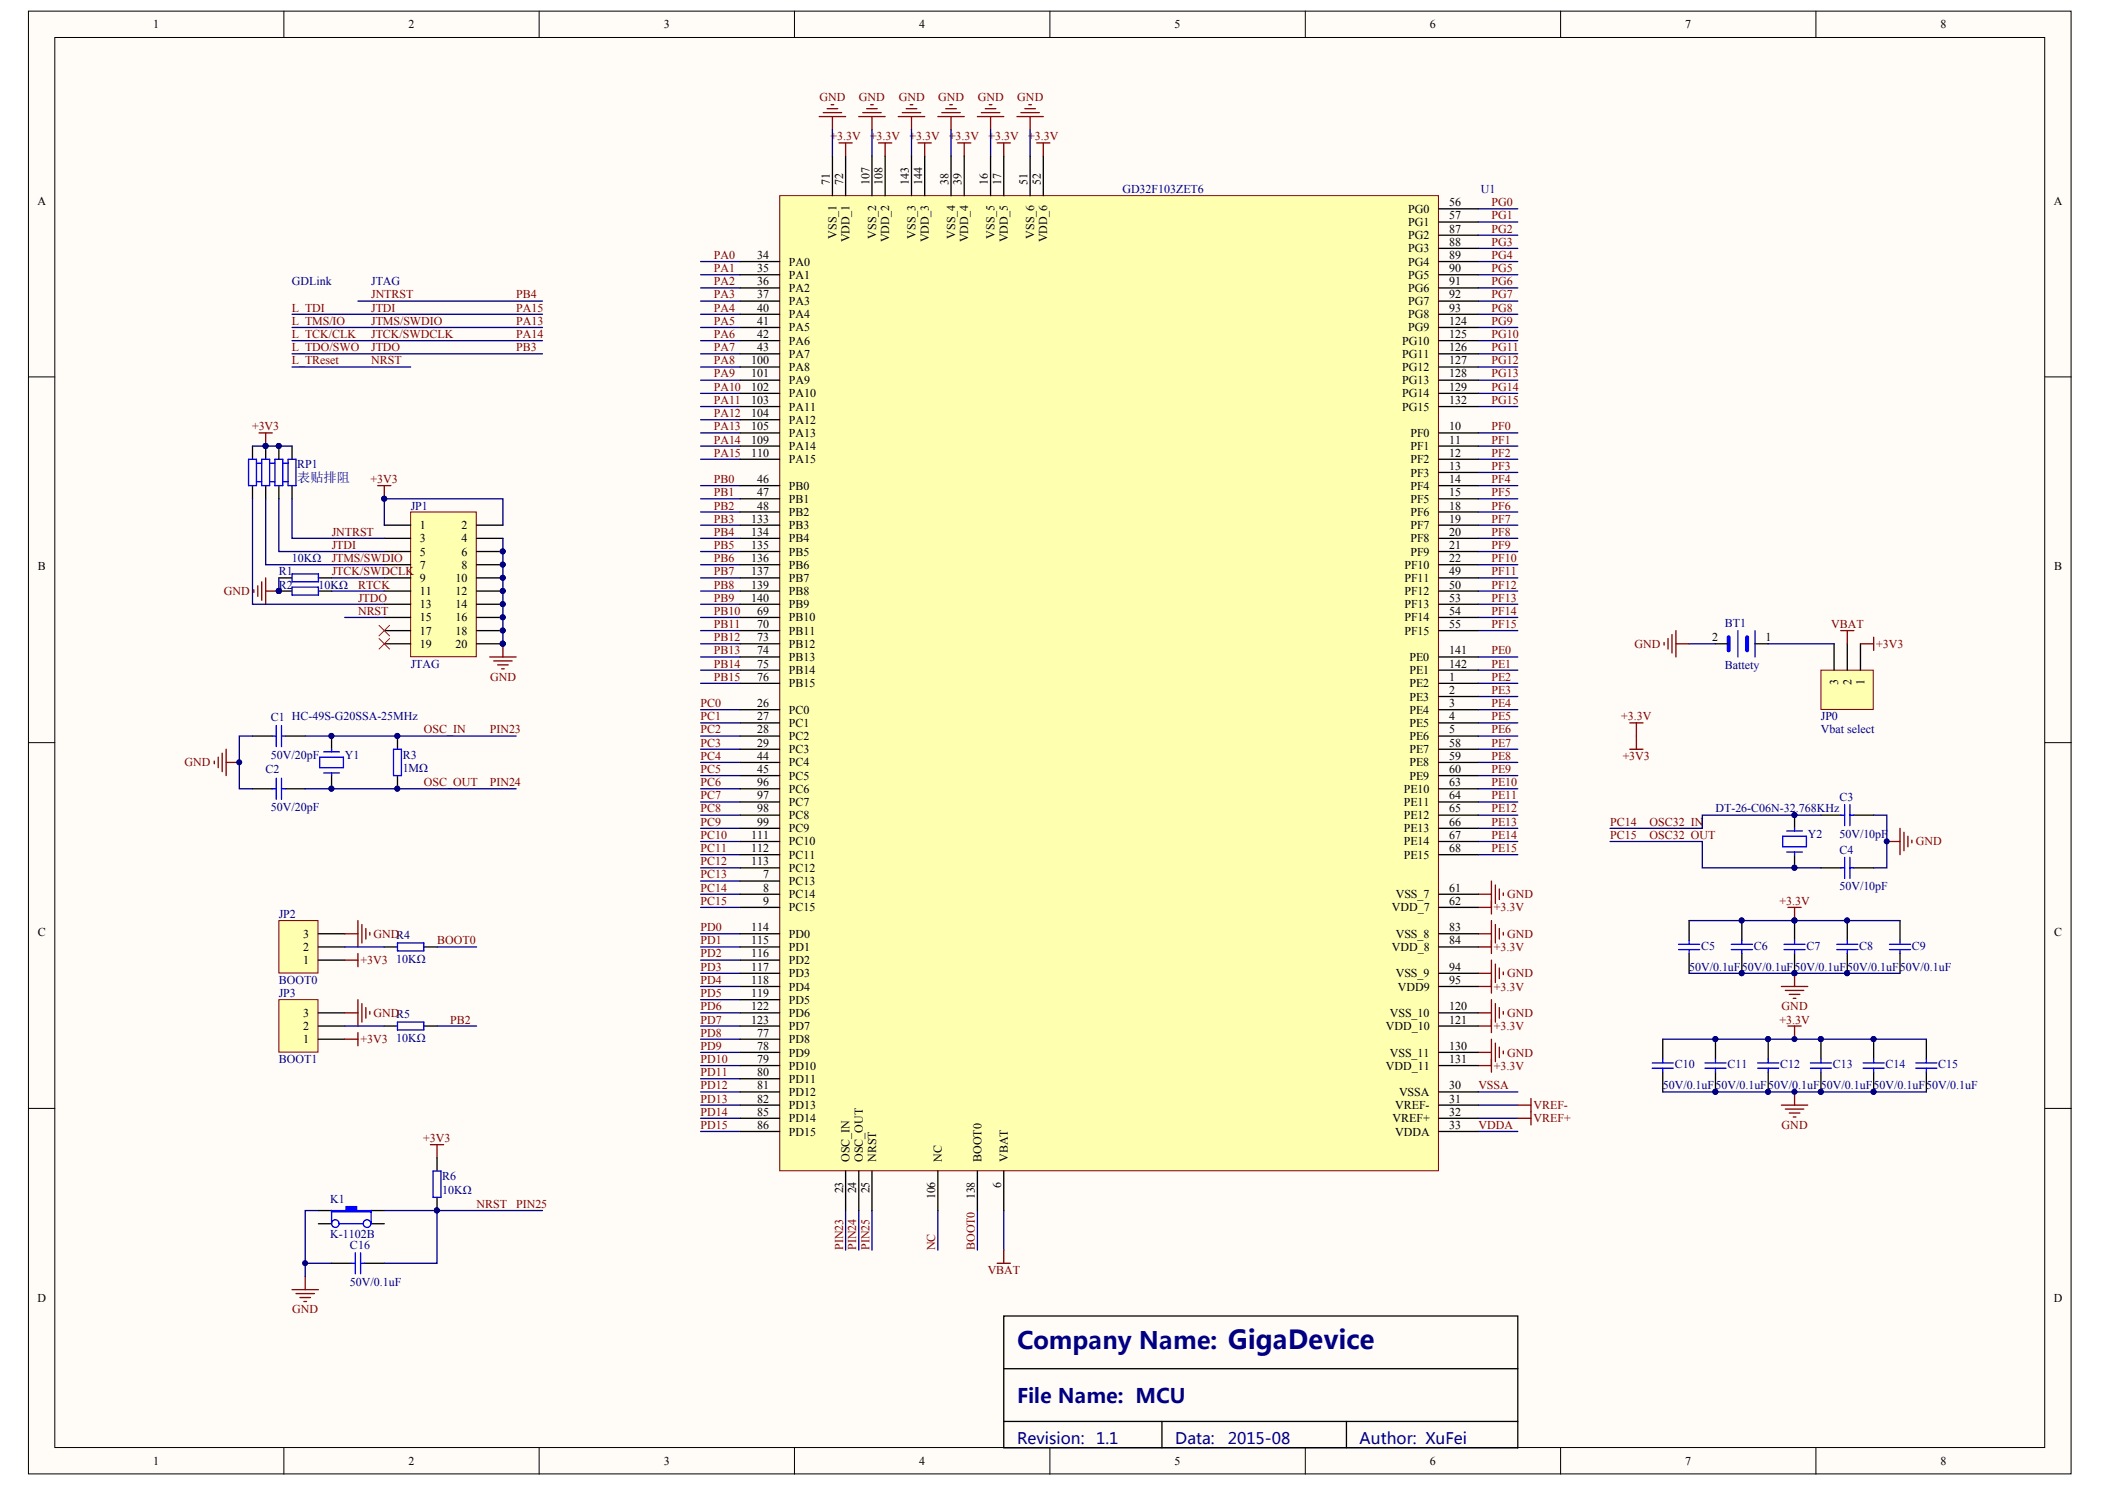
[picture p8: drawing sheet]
<svg xmlns="http://www.w3.org/2000/svg" width="297mm" height="210mm" viewBox="0 0 297 210" stroke-linecap="round" stroke-linejoin="round" font-family="sans-serif">
<defs><g id="words">
<text font-size="3.4" fill="#000080" x="143.5" y="190.3">Company Name: GigaDevice</text>
<text font-size="2.8" fill="#000080" x="143.5" y="197.9">File Name: MCU</text>
<g font-size="2.2" fill="#000080">
<text x="143.5" y="203.6">Revision:</text>
<text x="154.7" y="203.6">1.1</text>
<text x="165.8" y="203.6">Data:</text>
<text x="173.3" y="203.6">2015-08</text>
<text x="191.8" y="203.6">Author: XuFei</text>
</g>
<text font-size="1.9" fill="#000080" x="42" y="67.9">表贴排阻</text>
<g font-size="1.7">
<text x="21.6" y="4">1</text>
<text x="57.6" y="4">2</text>
<text x="93.7" y="4">3</text>
<text x="129.7" y="4">4</text>
<text x="165.7" y="4">5</text>
<text x="201.8" y="4">6</text>
<text x="237.8" y="4">7</text>
<text x="273.8" y="4">8</text>
<text x="5.3" y="28.9">A</text>
<text x="117.1" y="26.1" transform="rotate(-90 117.1 26.1)">71</text>
<text x="119" y="26.1" transform="rotate(-90 119 26.1)">72</text>
<text x="122.7" y="26.1" transform="rotate(-90 122.7 26.1)">107</text>
<text x="124.5" y="26.1" transform="rotate(-90 124.5 26.1)">108</text>
<text x="128.3" y="26.1" transform="rotate(-90 128.3 26.1)">143</text>
<text x="130.1" y="26.1" transform="rotate(-90 130.1 26.1)">144</text>
<text x="133.8" y="26.1" transform="rotate(-90 133.8 26.1)">38</text>
<text x="135.7" y="26.1" transform="rotate(-90 135.7 26.1)">39</text>
<text x="139.4" y="26.1" transform="rotate(-90 139.4 26.1)">16</text>
<text x="141.3" y="26.1" transform="rotate(-90 141.3 26.1)">17</text>
<text x="145" y="26.1" transform="rotate(-90 145 26.1)">51</text>
<text x="146.8" y="26.1" transform="rotate(-90 146.8 26.1)">52</text>
<text x="204.5" y="29.1">56</text>
<text x="289.8" y="28.9">A</text>
<text x="118" y="33.7" transform="rotate(-90 118 33.7)">VSS_1</text>
<text x="119.9" y="34.2" transform="rotate(-90 119.9 34.2)">VDD_1</text>
<text x="123.6" y="33.7" transform="rotate(-90 123.6 33.7)">VSS_2</text>
<text x="125.5" y="34.2" transform="rotate(-90 125.5 34.2)">VDD_2</text>
<text x="129.2" y="33.7" transform="rotate(-90 129.2 33.7)">VSS_3</text>
<text x="131" y="34.2" transform="rotate(-90 131 34.2)">VDD_3</text>
<text x="134.8" y="33.7" transform="rotate(-90 134.8 33.7)">VSS_4</text>
<text x="136.6" y="34.2" transform="rotate(-90 136.6 34.2)">VDD_4</text>
<text x="140.3" y="33.7" transform="rotate(-90 140.3 33.7)">VSS_5</text>
<text x="142.2" y="34.2" transform="rotate(-90 142.2 34.2)">VDD_5</text>
<text x="145.9" y="33.7" transform="rotate(-90 145.9 33.7)">VSS_6</text>
<text x="147.8" y="34.2" transform="rotate(-90 147.8 34.2)">VDD_6</text>
<text x="198.7" y="30">PG0</text>
<text x="198.7" y="31.9">PG1</text>
<text x="198.7" y="33.7">PG2</text>
<text x="198.7" y="35.6">PG3</text>
<text x="204.5" y="30.9">57</text>
<text x="204.5" y="32.8">87</text>
<text x="204.5" y="34.7">88</text>
<text x="106.8" y="36.5">34</text>
<text x="106.8" y="38.4">35</text>
<text x="106.8" y="40.2">36</text>
<text x="111.3" y="37.5">PA0</text>
<text x="111.3" y="39.3">PA1</text>
<text x="111.3" y="41.2">PA2</text>
<text x="198.7" y="37.5">PG4</text>
<text x="198.7" y="39.3">PG5</text>
<text x="198.7" y="41.2">PG6</text>
<text x="204.5" y="36.5">89</text>
<text x="204.5" y="38.4">90</text>
<text x="204.5" y="40.2">91</text>
<text x="106.8" y="42.1">37</text>
<text x="106.8" y="44">40</text>
<text x="106.8" y="45.8">41</text>
<text x="106.8" y="47.7">42</text>
<text x="111.3" y="43">PA3</text>
<text x="111.3" y="44.9">PA4</text>
<text x="111.3" y="46.7">PA5</text>
<text x="198.7" y="43">PG7</text>
<text x="198.7" y="44.9">PG8</text>
<text x="198.7" y="46.7">PG9</text>
<text x="204.5" y="42.1">92</text>
<text x="204.5" y="44">93</text>
<text x="204.5" y="45.8">124</text>
<text x="204.5" y="47.7">125</text>
<text x="106" y="51.4">100</text>
<text x="106" y="53.2">101</text>
<text x="106.8" y="49.5">43</text>
<text x="111.3" y="48.6">PA6</text>
<text x="111.3" y="50.5">PA7</text>
<text x="111.3" y="52.3">PA8</text>
<text x="197.9" y="48.6">PG10</text>
<text x="197.9" y="50.5">PG11</text>
<text x="197.9" y="52.3">PG12</text>
<text x="204.5" y="49.5">126</text>
<text x="204.5" y="51.4">127</text>
<text x="204.5" y="53.2">128</text>
<text x="106" y="55.1">102</text>
<text x="106" y="57">103</text>
<text x="106" y="58.9">104</text>
<text x="111.3" y="54.2">PA9</text>
<text x="111.3" y="56">PA10</text>
<text x="111.3" y="57.9">PA11</text>
<text x="111.3" y="59.8">PA12</text>
<text x="197.9" y="54.2">PG13</text>
<text x="197.9" y="56">PG14</text>
<text x="197.9" y="57.9">PG15</text>
<text x="204.5" y="55.1">129</text>
<text x="204.5" y="57">132</text>
<text x="106" y="60.7">105</text>
<text x="106" y="62.6">109</text>
<text x="106" y="64.4">110</text>
<text x="111.3" y="61.7">PA13</text>
<text x="111.3" y="63.5">PA14</text>
<text x="111.3" y="65.4">PA15</text>
<text x="199" y="61.7">PF0</text>
<text x="199" y="63.5">PF1</text>
<text x="199" y="65.4">PF2</text>
<text x="204.5" y="60.7">10</text>
<text x="204.5" y="62.6">11</text>
<text x="204.5" y="64.4">12</text>
<text x="106.8" y="68.2">46</text>
<text x="106.8" y="70">47</text>
<text x="106.8" y="71.9">48</text>
<text x="111.3" y="69.1">PB0</text>
<text x="111.3" y="70.9">PB1</text>
<text x="199" y="67.2">PF3</text>
<text x="199" y="69.1">PF4</text>
<text x="199" y="70.9">PF5</text>
<text x="204.5" y="66.3">13</text>
<text x="204.5" y="68.2">14</text>
<text x="204.5" y="70">15</text>
<text x="204.5" y="71.9">18</text>
<text x="59.2" y="74.7">1</text>
<text x="59.2" y="76.5">3</text>
<text x="65.1" y="74.7">2</text>
<text x="65.1" y="76.5">4</text>
<text x="106" y="73.7">133</text>
<text x="106" y="75.6">134</text>
<text x="106" y="77.4">135</text>
<text x="111.3" y="72.8">PB2</text>
<text x="111.3" y="74.7">PB3</text>
<text x="111.3" y="76.5">PB4</text>
<text x="199" y="72.8">PF6</text>
<text x="199" y="74.7">PF7</text>
<text x="199" y="76.5">PF8</text>
<text x="204.5" y="73.7">19</text>
<text x="204.5" y="75.6">20</text>
<text x="204.5" y="77.4">21</text>
<text x="5.3" y="80.4">B</text>
<text x="59.2" y="78.4">5</text>
<text x="59.2" y="80.2">7</text>
<text x="59.2" y="82.1">9</text>
<text x="59.2" y="84">11</text>
<text x="64.3" y="82.1">10</text>
<text x="64.3" y="84">12</text>
<text x="65.1" y="78.4">6</text>
<text x="65.1" y="80.2">8</text>
<text x="106" y="79.3">136</text>
<text x="106" y="81.2">137</text>
<text x="106" y="83">139</text>
<text x="111.3" y="78.4">PB5</text>
<text x="111.3" y="80.2">PB6</text>
<text x="111.3" y="82.1">PB7</text>
<text x="111.3" y="84">PB8</text>
<text x="198.2" y="80.2">PF10</text>
<text x="198.2" y="82.1">PF11</text>
<text x="198.2" y="84">PF12</text>
<text x="199" y="78.4">PF9</text>
<text x="204.5" y="79.3">22</text>
<text x="204.5" y="81.2">49</text>
<text x="204.5" y="83">50</text>
<text x="289.9" y="80.4">B</text>
<text x="59.2" y="85.8">13</text>
<text x="59.2" y="87.7">15</text>
<text x="59.2" y="89.5">17</text>
<text x="64.3" y="85.8">14</text>
<text x="64.3" y="87.7">16</text>
<text x="64.3" y="89.5">18</text>
<text x="106" y="84.9">140</text>
<text x="106.8" y="86.7">69</text>
<text x="106.8" y="88.6">70</text>
<text x="111.3" y="87.7">PB10</text>
<text x="111.3" y="89.5">PB11</text>
<text x="111.3" y="85.8">PB9</text>
<text x="198.2" y="85.8">PF13</text>
<text x="198.2" y="87.7">PF14</text>
<text x="198.2" y="89.5">PF15</text>
<text x="204.5" y="84.9">53</text>
<text x="204.5" y="86.7">54</text>
<text x="204.5" y="88.6">55</text>
<text x="59.2" y="91.4">19</text>
<text x="64.3" y="91.4">20</text>
<text x="106.8" y="90.5">73</text>
<text x="106.8" y="92.3">74</text>
<text x="106.8" y="94.2">75</text>
<text x="111.3" y="91.4">PB12</text>
<text x="111.3" y="93.2">PB13</text>
<text x="111.3" y="95.1">PB14</text>
<text x="198.9" y="93.2">PE0</text>
<text x="198.9" y="95.1">PE1</text>
<text x="204.5" y="92.3">141</text>
<text x="204.5" y="94.2">142</text>
<text x="241.6" y="90.5">2</text>
<text x="249.1" y="90.5">1</text>
<text x="106.8" y="99.7">26</text>
<text x="106.8" y="101.6">27</text>
<text x="106.8" y="96">76</text>
<text x="111.3" y="100.7">PC0</text>
<text x="111.3" y="97">PB15</text>
<text x="198.9" y="97">PE2</text>
<text x="198.9" y="98.8">PE3</text>
<text x="198.9" y="100.7">PE4</text>
<text x="204.5" y="96">1</text>
<text x="204.5" y="97.9">2</text>
<text x="204.5" y="99.7">3</text>
<text x="204.5" y="101.6">4</text>
<text x="259.4" y="96.7" transform="rotate(-90 259.4 96.7)">3</text>
<text x="261.3" y="96.7" transform="rotate(-90 261.3 96.7)">2</text>
<text x="263.1" y="96.7" transform="rotate(-90 263.1 96.7)">1</text>
<text x="106.8" y="103.5">28</text>
<text x="106.8" y="105.3">29</text>
<text x="106.8" y="107.2">44</text>
<text x="111.3" y="102.5">PC1</text>
<text x="111.3" y="104.4">PC2</text>
<text x="111.3" y="106.3">PC3</text>
<text x="198.9" y="102.5">PE5</text>
<text x="198.9" y="104.4">PE6</text>
<text x="198.9" y="106.3">PE7</text>
<text x="204.5" y="103.5">5</text>
<text x="204.5" y="105.3">58</text>
<text x="204.5" y="107.2">59</text>
<text x="106.8" y="109">45</text>
<text x="106.8" y="110.9">96</text>
<text x="106.8" y="112.8">97</text>
<text x="111.3" y="108.1">PC4</text>
<text x="111.3" y="110">PC5</text>
<text x="111.3" y="111.8">PC6</text>
<text x="111.3" y="113.7">PC7</text>
<text x="198.1" y="111.8">PE10</text>
<text x="198.1" y="113.7">PE11</text>
<text x="198.9" y="108.1">PE8</text>
<text x="198.9" y="110">PE9</text>
<text x="204.5" y="109">60</text>
<text x="204.5" y="110.9">63</text>
<text x="204.5" y="112.8">64</text>
<text x="106" y="118.3">111</text>
<text x="106.8" y="114.6">98</text>
<text x="106.8" y="116.5">99</text>
<text x="111.3" y="115.5">PC8</text>
<text x="111.3" y="117.4">PC9</text>
<text x="111.3" y="119.3">PC10</text>
<text x="198.1" y="115.5">PE12</text>
<text x="198.1" y="117.4">PE13</text>
<text x="198.1" y="119.3">PE14</text>
<text x="204.5" y="114.6">65</text>
<text x="204.5" y="116.5">66</text>
<text x="204.5" y="118.3">67</text>
<text x="106" y="120.2">112</text>
<text x="106" y="122">113</text>
<text x="107.7" y="123.9">7</text>
<text x="107.7" y="125.8">8</text>
<text x="111.3" y="124.8">PC13</text>
<text x="111.3" y="121.1">PC11</text>
<text x="111.3" y="123">PC12</text>
<text x="198.1" y="121.1">PE15</text>
<text x="204.5" y="125.8">61</text>
<text x="204.5" y="120.2">68</text>
<text x="106" y="131.3">114</text>
<text x="107.7" y="127.6">9</text>
<text x="111.3" y="126.7">PC14</text>
<text x="111.3" y="128.6">PC15</text>
<text x="196.4" y="128.6">VDD_7</text>
<text x="197" y="126.7">VSS_7</text>
<text x="204.5" y="127.6">62</text>
<text x="204.5" y="131.3">83</text>
<text x="5.3" y="132.1">C</text>
<text x="42.8" y="136">1</text>
<text x="42.8" y="134.1">2</text>
<text x="42.8" y="132.3">3</text>
<text x="106" y="133.2">115</text>
<text x="106" y="135.1">116</text>
<text x="106" y="137">117</text>
<text x="111.3" y="132.3">PD0</text>
<text x="111.3" y="134.1">PD1</text>
<text x="111.3" y="136">PD2</text>
<text x="111.3" y="137.9">PD3</text>
<text x="196.4" y="134.1">VDD_8</text>
<text x="197" y="132.3">VSS_8</text>
<text x="197" y="137.9">VSS_9</text>
<text x="204.5" y="133.2">84</text>
<text x="204.5" y="137">94</text>
<text x="289.9" y="132.1">C</text>
<text x="42.8" y="143.5">3</text>
<text x="106" y="138.8">118</text>
<text x="106" y="140.7">119</text>
<text x="106" y="142.5">122</text>
<text x="111.3" y="139.7">PD4</text>
<text x="111.3" y="141.6">PD5</text>
<text x="111.3" y="143.5">PD6</text>
<text x="196.1" y="143.5">VSS_10</text>
<text x="197.3" y="139.7">VDD9</text>
<text x="204.5" y="138.8">95</text>
<text x="204.5" y="142.5">120</text>
<text x="42.8" y="147.2">1</text>
<text x="42.8" y="145.3">2</text>
<text x="106" y="144.4">123</text>
<text x="106.8" y="146.2">77</text>
<text x="106.8" y="148.1">78</text>
<text x="106.8" y="150">79</text>
<text x="111.3" y="147.2">PD8</text>
<text x="111.3" y="149">PD9</text>
<text x="111.3" y="145.3">PD7</text>
<text x="195.6" y="145.3">VDD_10</text>
<text x="196.1" y="149">VSS_11</text>
<text x="204.5" y="144.4">121</text>
<text x="204.5" y="148.1">130</text>
<text x="204.5" y="150">131</text>
<text x="106.8" y="151.8">80</text>
<text x="106.8" y="153.7">81</text>
<text x="106.8" y="155.5">82</text>
<text x="111.3" y="150.9">PD10</text>
<text x="111.3" y="152.8">PD11</text>
<text x="111.3" y="154.6">PD12</text>
<text x="195.6" y="150.9">VDD_11</text>
<text x="197.4" y="154.6">VSSA</text>
<text x="204.5" y="153.7">30</text>
<text x="204.5" y="155.5">31</text>
<text x="106.8" y="157.4">85</text>
<text x="106.8" y="159.3">86</text>
<text x="111.3" y="156.5">PD13</text>
<text x="111.3" y="158.3">PD14</text>
<text x="111.3" y="160.2">PD15</text>
<text x="196.5" y="158.3">VREF+</text>
<text x="196.9" y="156.5">VREF-</text>
<text x="196.9" y="160.2">VDDA</text>
<text x="204.5" y="157.4">32</text>
<text x="204.5" y="159.3">33</text>
<text x="119.9" y="163.9" transform="rotate(-90 119.9 163.9)">OSC_IN</text>
<text x="121.8" y="163.9" transform="rotate(-90 121.8 163.9)">OSC_OUT</text>
<text x="123.6" y="163.9" transform="rotate(-90 123.6 163.9)">NRST</text>
<text x="132.9" y="163.9" transform="rotate(-90 132.9 163.9)">NC</text>
<text x="138.5" y="163.9" transform="rotate(-90 138.5 163.9)">BOOT0</text>
<text x="141.3" y="167.5" transform="rotate(-90 141.3 167.5)">6</text>
<text x="142.2" y="163.9" transform="rotate(-90 142.2 163.9)">VBAT</text>
<text x="119" y="168.3" transform="rotate(-90 119 168.3)">23</text>
<text x="120.8" y="168.3" transform="rotate(-90 120.8 168.3)">24</text>
<text x="122.7" y="168.3" transform="rotate(-90 122.7 168.3)">25</text>
<text x="132" y="169.2" transform="rotate(-90 132 169.2)">106</text>
<text x="137.6" y="169.2" transform="rotate(-90 137.6 169.2)">138</text>
<text x="5.3" y="183.7">D</text>
<text x="289.8" y="183.7">D</text>
<text x="21.6" y="206.6">1</text>
<text x="57.6" y="206.6">2</text>
<text x="93.7" y="206.6">3</text>
<text x="129.7" y="206.6">4</text>
<text x="165.7" y="206.6">5</text>
<text x="201.8" y="206.6">6</text>
<text x="237.8" y="206.6">7</text>
<text x="273.8" y="206.6">8</text>
</g>
<g font-size="1.7" fill="#800000">
<text x="115.6" y="14.2">GND</text>
<text x="121.2" y="14.2">GND</text>
<text x="126.8" y="14.2">GND</text>
<text x="132.4" y="14.2">GND</text>
<text x="138" y="14.2">GND</text>
<text x="143.6" y="14.2">GND</text>
<text x="117.2" y="19.8">+3.3V</text>
<text x="122.8" y="19.8">+3.3V</text>
<text x="128.3" y="19.8">+3.3V</text>
<text x="133.9" y="19.8">+3.3V</text>
<text x="139.5" y="19.8">+3.3V</text>
<text x="145.1" y="19.8">+3.3V</text>
<text x="210.5" y="29.1">PG0</text>
<text x="210.5" y="30.9">PG1</text>
<text x="210.5" y="32.8">PG2</text>
<text x="210.5" y="34.7">PG3</text>
<text x="100.7" y="36.5">PA0</text>
<text x="100.7" y="38.4">PA1</text>
<text x="100.7" y="40.2">PA2</text>
<text x="210.5" y="36.5">PG4</text>
<text x="210.5" y="38.4">PG5</text>
<text x="210.5" y="40.2">PG6</text>
<text x="41.2" y="45.8">L_TMS/IO</text>
<text x="41.2" y="47.7">L_TCK/CLK</text>
<text x="41.2" y="44">L_TDI</text>
<text x="52.4" y="42.1">JNTRST</text>
<text x="52.4" y="44">JTDI</text>
<text x="52.4" y="45.8">JTMS/SWDIO</text>
<text x="52.4" y="47.7">JTCK/SWDCLK</text>
<text x="72.8" y="42.1">PB4</text>
<text x="72.8" y="44">PA15</text>
<text x="72.8" y="45.8">PA13</text>
<text x="72.8" y="47.7">PA14</text>
<text x="100.7" y="44">PA4</text>
<text x="100.7" y="45.8">PA5</text>
<text x="100.7" y="47.7">PA6</text>
<text x="100.7" y="42.1">PA3</text>
<text x="210.5" y="42.1">PG7</text>
<text x="210.5" y="45.8">PG9</text>
<text x="210.5" y="44">PG8</text>
<text x="210.5" y="47.7">PG10</text>
<text x="41.2" y="49.5">L_TDO/SWO</text>
<text x="41.2" y="51.4">L_TReset</text>
<text x="52.4" y="49.5">JTDO</text>
<text x="52.4" y="51.4">NRST</text>
<text x="72.8" y="49.5">PB3</text>
<text x="100.7" y="49.5">PA7</text>
<text x="100.7" y="53.2">PA9</text>
<text x="100.7" y="51.4">PA8</text>
<text x="210.5" y="49.5">PG11</text>
<text x="210.5" y="51.4">PG12</text>
<text x="210.5" y="53.2">PG13</text>
<text x="100.7" y="57">PA11</text>
<text x="100.7" y="58.9">PA12</text>
<text x="100.7" y="55.1">PA10</text>
<text x="210.5" y="55.1">PG14</text>
<text x="210.5" y="57">PG15</text>
<text x="35.6" y="60.7">+3V3</text>
<text x="100.7" y="64.4">PA15</text>
<text x="100.7" y="60.7">PA13</text>
<text x="100.7" y="62.6">PA14</text>
<text x="210.5" y="60.7">PF0</text>
<text x="210.5" y="62.6">PF1</text>
<text x="210.5" y="64.4">PF2</text>
<text x="52.3" y="68.2">+3V3</text>
<text x="100.7" y="70">PB1</text>
<text x="100.7" y="71.9">PB2</text>
<text x="100.7" y="68.2">PB0</text>
<text x="210.5" y="66.3">PF3</text>
<text x="210.5" y="68.2">PF4</text>
<text x="210.5" y="70">PF5</text>
<text x="210.5" y="71.9">PF6</text>
<text x="46.8" y="75.6">JNTRST</text>
<text x="46.8" y="77.4">JTDI</text>
<text x="100.7" y="77.4">PB5</text>
<text x="100.7" y="73.7">PB3</text>
<text x="100.7" y="75.6">PB4</text>
<text x="210.5" y="73.7">PF7</text>
<text x="210.5" y="77.4">PF9</text>
<text x="210.5" y="75.6">PF8</text>
<text x="31.6" y="84">GND</text>
<text x="46.8" y="79.3">JTMS/SWDIO</text>
<text x="46.8" y="81.2">JTCK/SWDCLK</text>
<text x="50.5" y="83">RTCK</text>
<text x="100.7" y="79.3">PB6</text>
<text x="100.7" y="81.2">PB7</text>
<text x="100.7" y="83">PB8</text>
<text x="210.5" y="81.2">PF11</text>
<text x="210.5" y="79.3">PF10</text>
<text x="210.5" y="83">PF12</text>
<text x="50.5" y="86.7">NRST</text>
<text x="50.5" y="84.9">JTDO</text>
<text x="100.7" y="86.7">PB10</text>
<text x="100.7" y="88.6">PB11</text>
<text x="100.7" y="84.9">PB9</text>
<text x="210.5" y="86.7">PF14</text>
<text x="210.5" y="88.6">PF15</text>
<text x="210.5" y="84.9">PF13</text>
<text x="258.4" y="88.6">VBAT</text>
<text x="100.7" y="90.5">PB12</text>
<text x="100.7" y="92.3">PB13</text>
<text x="100.7" y="94.2">PB14</text>
<text x="210.5" y="92.3">PE0</text>
<text x="210.5" y="94.2">PE1</text>
<text x="230.6" y="91.4">GND</text>
<text x="264.8" y="91.4">+3V3</text>
<text x="69.2" y="96">GND</text>
<text x="98.9" y="99.7">PC0</text>
<text x="98.9" y="101.6">PC1</text>
<text x="100.7" y="96">PB15</text>
<text x="210.5" y="96">PE2</text>
<text x="210.5" y="97.9">PE3</text>
<text x="210.5" y="99.7">PE4</text>
<text x="210.5" y="101.6">PE5</text>
<text x="228.8" y="101.6">+3.3V</text>
<text x="59.8" y="103.5">OSC_IN</text>
<text x="69.1" y="103.5">PIN23</text>
<text x="98.9" y="107.2">PC4</text>
<text x="98.9" y="105.3">PC3</text>
<text x="98.9" y="103.5">PC2</text>
<text x="210.5" y="103.5">PE6</text>
<text x="210.5" y="105.3">PE7</text>
<text x="210.5" y="107.2">PE8</text>
<text x="229" y="107.2">+3V3</text>
<text x="26" y="108.1">GND</text>
<text x="59.8" y="110.9">OSC_OUT</text>
<text x="69.1" y="110.9">PIN24</text>
<text x="98.9" y="109">PC5</text>
<text x="98.9" y="110.9">PC6</text>
<text x="98.9" y="112.8">PC7</text>
<text x="210.5" y="109">PE9</text>
<text x="210.5" y="112.8">PE11</text>
<text x="210.5" y="110.9">PE10</text>
<text x="98.9" y="114.6">PC8</text>
<text x="98.9" y="116.5">PC9</text>
<text x="98.9" y="118.3">PC10</text>
<text x="210.5" y="118.3">PE14</text>
<text x="210.5" y="114.6">PE12</text>
<text x="210.5" y="116.5">PE13</text>
<text x="227.2" y="116.5">PC14</text>
<text x="227.2" y="118.3">PC15</text>
<text x="232.8" y="116.5">OSC32_IN</text>
<text x="232.8" y="118.3">OSC32_OUT</text>
<text x="270.3" y="119.3">GND</text>
<text x="98.9" y="122">PC12</text>
<text x="98.9" y="123.9">PC13</text>
<text x="98.9" y="125.8">PC14</text>
<text x="98.9" y="120.2">PC11</text>
<text x="210.5" y="120.2">PE15</text>
<text x="98.9" y="127.6">PC15</text>
<text x="98.9" y="131.3">PD0</text>
<text x="210.8" y="128.6">+3.3V</text>
<text x="212.7" y="126.7">GND</text>
<text x="251.1" y="127.6">+3.3V</text>
<text x="50.9" y="136">+3V3</text>
<text x="52.7" y="132.3">GNDR4</text>
<text x="61.7" y="133.2">BOOT0</text>
<text x="98.9" y="133.2">PD1</text>
<text x="98.9" y="137">PD3</text>
<text x="98.9" y="135.1">PD2</text>
<text x="210.8" y="134.1">+3.3V</text>
<text x="212.7" y="132.3">GND</text>
<text x="212.7" y="137.9">GND</text>
<text x="52.7" y="143.5">GNDR5</text>
<text x="98.9" y="138.8">PD4</text>
<text x="98.9" y="140.7">PD5</text>
<text x="98.9" y="142.5">PD6</text>
<text x="210.8" y="139.7">+3.3V</text>
<text x="212.7" y="143.5">GND</text>
<text x="251.4" y="142.5">GND</text>
<text x="50.9" y="147.2">+3V3</text>
<text x="63.5" y="144.4">PB2</text>
<text x="98.9" y="144.4">PD7</text>
<text x="98.9" y="146.2">PD8</text>
<text x="98.9" y="148.1">PD9</text>
<text x="98.9" y="150">PD10</text>
<text x="210.8" y="145.3">+3.3V</text>
<text x="212.7" y="149">GND</text>
<text x="251.1" y="144.4">+3.3V</text>
<text x="98.9" y="151.8">PD11</text>
<text x="98.9" y="153.7">PD12</text>
<text x="98.9" y="155.5">PD13</text>
<text x="208.6" y="153.7">VSSA</text>
<text x="210.8" y="150.9">+3.3V</text>
<text x="59.7" y="161.1">+3V3</text>
<text x="98.9" y="157.4">PD14</text>
<text x="98.9" y="159.3">PD15</text>
<text x="208.6" y="159.3">VDDA</text>
<text x="216.4" y="158.3">VREF+</text>
<text x="216.4" y="156.5">VREF-</text>
<text x="251.4" y="159.3">GND</text>
<text x="67.3" y="170.4">NRST</text>
<text x="72.8" y="170.4">PIN25</text>
<text x="119" y="176.4" transform="rotate(-90 119 176.4)">PIN23</text>
<text x="120.8" y="176.4" transform="rotate(-90 120.8 176.4)">PIN24</text>
<text x="122.7" y="176.4" transform="rotate(-90 122.7 176.4)">PIN25</text>
<text x="132" y="176.4" transform="rotate(-90 132 176.4)">NC</text>
<text x="137.6" y="176.4" transform="rotate(-90 137.6 176.4)">BOOT0</text>
<text x="139.4" y="179.7">VBAT</text>
<text x="41.2" y="185.3">GND</text>
</g>
<g font-size="1.7" fill="#000080">
<text x="158.4" y="27.2">GD32F103ZET6</text>
<text x="209" y="27.2">U1</text>
<text x="41.2" y="40.2">GDLink</text>
<text x="52.4" y="40.2">JTAG</text>
<text x="42" y="66.1">RP1</text>
<text x="58" y="71.9">JP1</text>
<text x="39.3" y="83">R2</text>
<text x="39.3" y="81.2">R1</text>
<text x="41.2" y="79.3">10KΩ</text>
<text x="45" y="83">10KΩ</text>
<text x="243.4" y="88.4">BT1</text>
<text x="58" y="94.2">JTAG</text>
<text x="243.4" y="94.3">Battety</text>
<text x="38.2" y="101.8">C1 HC-49S-G20SSA-25MHz</text>
<text x="256.9" y="101.6">JP0</text>
<text x="38.2" y="107">50V/20pF</text>
<text x="48.7" y="107">Y1</text>
<text x="56.8" y="107">R3</text>
<text x="256.9" y="103.5">Vbat select</text>
<text x="37.5" y="109">C2</text>
<text x="56.8" y="108.9">1MΩ</text>
<text x="259.6" y="113">C3</text>
<text x="38.2" y="114.4">50V/20pF</text>
<text x="242.1" y="114.6">DT-26-C06N-32.768KHz</text>
<text x="255.1" y="118.2">Y2</text>
<text x="259.6" y="118.2">50V/10pF</text>
<text x="259.6" y="120.4">C4</text>
<text x="259.6" y="125.6">50V/10pF</text>
<text x="39.3" y="129.5">JP2</text>
<text x="55.9" y="135.8">10KΩ</text>
<text x="238.4" y="137">50V/0.1uF50V/0.1uF50V/0.1uF50V/0.1uF50V/0.1uF</text>
<text x="240" y="134">C5</text>
<text x="247.5" y="134">C6</text>
<text x="254.9" y="134">C7</text>
<text x="262.4" y="134">C8</text>
<text x="269.8" y="134">C9</text>
<text x="39.3" y="138.8">BOOT0</text>
<text x="39.3" y="140.7">JP3</text>
<text x="39.3" y="150">BOOT1</text>
<text x="55.9" y="147">10KΩ</text>
<text x="234.6" y="153.7">50V/0.1uF</text>
<text x="236.3" y="150.7">C10</text>
<text x="242.1" y="153.7">50V/0.1uF50V/0.1uF50V/0.1uF50V/0.1uF50V/0.1uF</text>
<text x="243.8" y="150.7">C11</text>
<text x="251.2" y="150.7">C12</text>
<text x="258.6" y="150.7">C13</text>
<text x="266.1" y="150.7">C14</text>
<text x="273.5" y="150.7">C15</text>
<text x="62.4" y="166.5">R6</text>
<text x="46.6" y="169.6">K1</text>
<text x="62.4" y="168.4">10KΩ</text>
<text x="46.6" y="174.7">K-1102B</text>
<text x="49.4" y="176.1">C16</text>
<text x="49.4" y="181.4">50V/0.1uF</text>
</g>
</g></defs>
<g fill="#fffcf8" stroke="#000" stroke-width=".14">
<path d="M4 1.6h288.3v206.3h-288.3z"/>
<path d="M7.7 5.3h280.8v198.9h-280.8z"/>
</g>
<g fill="none" stroke="#000" stroke-width=".14">
<path d="M40.1 1.6v3.7M76.1 1.6v3.7M112.1 1.6v3.7M148.2 1.6v3.7M184.2 1.6v3.7M220.2 1.6v3.7M256.2 1.6v3.7M4 53.2h3.7M288.6 53.2h3.7M4 104.8h3.7M288.6 104.8h3.7M4 156.4h3.7"/>
<path d="M288.6 156.4h3.7M40.1 204.2v3.8M76.1 204.2v3.8M112.1 204.2v3.8M148.2 204.2v3.8M184.2 204.2v3.8M220.2 204.2v3.8M256.2 204.2v3.8"/>
</g>
<g fill="none" stroke="#000" stroke-width=".19">
<path d="M35.6 103.8h2.8M35.6 111.3h2.8M40.3 103.8h2.8M40.3 111.3h2.8M46.8 103.8v1.9M46.8 109.4v1.9M54.2 133.6h1.9M59.8 133.6h1.9M44.9 170.8h1.9M44.9 172.6h1.9M46.8 178.2h2.8M51.4 178.2h2.8"/>
<path d="M52.4 170.8h1.8M52.4 172.6h1.8M61.7 163.3v1.9M61.7 168.9v1.9M141.6 185.6h72.6v18.6h-72.6zM141.6 193.1h72.6M141.6 200.5h72.6M164 200.5v3.7M190 200.5v3.7"/>
</g>
<g fill="none" stroke="#000080" stroke-width=".19">
<path d="M98.9 36.9h5.5M98.9 38.8h5.5M98.9 40.6h5.5M98.9 42.5h5.5M98.9 44.3h5.5M98.9 46.2h5.5M98.9 48.1h5.5M98.9 49.9h5.5M98.9 51.8h5.5M98.9 53.6h5.5M98.9 55.5h5.5M98.9 57.3h5.5"/>
<path d="M98.9 59.2h5.5M98.9 61.1h5.5M98.9 62.9h5.5M98.9 64.8h5.5M98.9 68.5h5.5M98.9 70.4h5.5M98.9 72.2h5.5M98.9 74.1h5.5M98.9 75.9h5.5M98.9 77.8h5.5M98.9 79.7h5.5M98.9 81.5h5.5"/>
<path d="M98.9 83.4h5.5M98.9 85.2h5.5M98.9 87.1h5.5M98.9 89h5.5M98.9 90.8h5.5M98.9 92.7h5.5M208.6 92.7h5.6M208.6 94.5h5.6M208.6 96.4h5.6M208.6 98.3h5.6M35.6 103.8h-1.8v7.5h1.8M98.9 100.1h5.5"/>
<path d="M98.9 102h5.5M98.9 103.8h5.5M98.9 105.7h5.5M98.9 107.5h5.5M98.9 109.4h5.5M98.9 111.3h5.5M98.9 113.1h5.5M98.9 115h5.5M98.9 116.8h5.5M98.9 118.7h5.5M208.6 100.1h5.6M208.6 102h5.6"/>
<path d="M208.6 103.8h5.6M208.6 105.7h5.6M208.6 107.5h5.6M208.6 109.4h5.6M208.6 111.3h5.6M208.6 113.1h5.6M208.6 115h5.6M208.6 116.8h5.6M208.6 118.7h5.6M98.9 131.7h5.5M98.9 133.6h5.5M98.9 135.4h5.5"/>
<path d="M98.9 137.3h5.5M98.9 139.2h5.5M98.9 120.6h5.5M98.9 122.4h5.5M98.9 124.3h5.5M208.6 120.6h5.6M98.9 141h5.5M98.9 142.9h5.5M98.9 144.7h5.5M98.9 146.6h5.5M98.9 148.5h5.5M98.9 150.3h5.5"/>
<path d="M98.9 152.2h5.5M98.9 154h5.5M98.9 155.9h5.5M98.9 157.8h5.5M98.9 159.6h5.5M208.6 154h5.6M208.6 155.9h5.6M208.6 157.8h5.6M208.6 159.6h5.6M43.1 178.2h3.7M44.9 170.8h-1.8v9.3M61.7 170.8v7.4h-7.5"/>
<path d="M123 170.8v5.5M132.3 170.8v5.5M137.9 170.8v5.5M141.6 170.8v5.5"/>
</g>
<g fill="none" stroke="#00f" stroke-width=".19">
<path d="M38.4 103.8h.6M38.4 111.3h.6M39 102.3v3M39 109.8v3M39.7 103.8h.6M39.7 102.3v3M39.7 109.8v3M39.7 111.3h.6M45.1 106.8h3.4v1.5h-3.4zM45.7 106.1h2.2M45.7 109h2.2M46.8 105.7v.4"/>
<path d="M46.8 109v.4M56.1 133h3.7v1.1h-3.7zM46.8 170.8v1.8M47.9 172.6h3.4M49.6 178.2h.5M50.1 176.7v3M50.9 178.2h.5M50.9 176.7v3M52.4 170.8v1.8M61.1 165.2h1.1v3.7h-1.1z"/>
<circle cx="47.3" cy="172.6" r=".53"/>
<circle cx="51.8" cy="172.6" r=".54"/>
</g>
<g fill="#000080" stroke="#000080" stroke-width=".14">
<circle cx="46.8" cy="111.2" r=".35"/>
<circle cx="46.8" cy="103.8" r=".35"/>
<circle cx="33.8" cy="107.5" r=".35"/>
<circle cx="43.1" cy="178.2" r=".35"/>
<circle cx="61.6" cy="170.7" r=".35"/>
</g>
<path d="M30.2 107.4v.3M30.8 106.8v1.5M31.4 106.2v2.7M31.9 105.7v3.7M31.9 107.5h1.9M60.7 161.5h1.9M61.7 161.5v1.8M41.2 181.9h3.7M41.8 182.5h2.6M42.3 183h1.5M42.9 183.6h.4M43.1 180.1v1.8" fill="none" stroke="#800000" stroke-width=".19"/>
<path d="M46.8 170.8h2v-.6h1.5v.6h2.1v.2h-5.6z" fill-rule="evenodd" fill="#00f" stroke="#00f" stroke-width=".19"/>
<path d="M39.4 129.9h5.5v7.4h-5.5z" fill="#ffffb0" stroke="#800000" stroke-width=".14"/>
<path d="M44.9 135.4h3.7M44.9 133.6h3.7M44.9 131.7h3.7M54.2 144.7h1.9M59.8 144.7h1.9" fill="none" stroke="#000" stroke-width=".19"/>
<path d="M48.6 131.7h1.9M50.5 129.9v3.7M51.1 130.4v2.6M51.6 131v1.5M52.2 131.5v.4" fill="none" stroke="#800000" stroke-width=".19"/>
<path d="M48.6 133.6h5.6M61.7 133.6h5.5" fill="none" stroke="#000080" stroke-width=".19"/>
<path d="M56.1 144.2h3.7v1.1h-3.7z" fill="none" stroke="#00f" stroke-width=".19"/>
<path d="M39.4 141h5.5v7.4h-5.5z" fill="#ffffb0" stroke="#800000" stroke-width=".14"/>
<g fill="none" stroke="#000" stroke-width=".19">
<path d="M253.2 115v1.8M257 115h2.7M261.6 115h2.8M238.4 129.9v2.8M238.4 134.5v2.8M245.8 129.9v2.8M245.8 134.5v2.8M253.2 120.6v1.8M253.2 129.9v2.8M253.2 134.5v2.8M257 122.4h2.7M260.7 129.9v2.8"/>
<path d="M260.7 134.5v2.8M261.6 122.4h2.8M268.1 129.9v2.8M268.1 134.5v2.8M44.9 146.6h3.7M44.9 144.7h3.7M44.9 142.9h3.7"/>
</g>
<g fill="none" stroke="#800000" stroke-width=".19">
<path d="M266.3 118.7h1.8M268.1 116.8v3.8M268.7 117.4v2.6M269.2 118v1.4M269.8 118.5v.4M48.6 142.9h1.9M50.5 141v3.7M51.1 141.6v2.6M51.6 142.1v1.5M52.2 142.7v.4M214.2 157.8h1.8M214.2 155.9h1.8"/>
<path d="M216 155v3.7M140.7 178.2h1.9M141.6 176.3v1.9"/>
</g>
<path d="M264.4 115h1.9v7.4h-1.9M48.6 144.7h5.6M61.7 144.7h5.5" fill="none" stroke="#000080" stroke-width=".19"/>
<g fill="#000080" stroke="#000080" stroke-width=".14">
<circle cx="266.2" cy="118.7" r=".35"/>
<circle cx="253.2" cy="122.4" r=".35"/>
<circle cx="253.2" cy="115" r=".35"/>
<circle cx="245.8" cy="137.3" r=".35"/>
<circle cx="245.8" cy="129.8" r=".35"/>
<circle cx="253.2" cy="137.3" r=".35"/>
<circle cx="253.2" cy="129.8" r=".35"/>
<circle cx="260.6" cy="137.3" r=".35"/>
<circle cx="260.6" cy="129.8" r=".35"/>
</g>
<g fill="none" stroke="#00f" stroke-width=".19">
<path d="M251.6 118h3.3v1.4h-3.3zM252.1 117.2h2.2M253.2 116.8v.4M259.7 115h.6M260.3 113.5v3M261 115h.6M261 113.5v3M236.9 133.2h2.9M236.9 134h2.9M238.4 132.7v.5M238.4 134v.5M244.3 133.2h3"/>
<path d="M244.3 134h3M245.8 132.7v.5M245.8 134v.5M251.7 133.2h3M251.7 134h3M252.1 120.2h2.2M253.2 120.2v.4M253.2 132.7v.5M253.2 134v.5M259.2 133.2h3M259.2 134h3M259.7 122.4h.6"/>
<path d="M260.3 120.9v3M260.7 132.7v.5M260.7 134v.5M261 120.9v3M261 122.4h.6M266.6 133.2h3M266.6 134h3M268.1 132.7v.5M268.1 134v.5"/>
</g>
<path d="M57.9 72.2h9.3v20.4h-9.3z" fill="#ffffb0" stroke="#800000" stroke-width=".14"/>
<g fill="none" stroke="#000" stroke-width=".19">
<path d="M35.6 62.9v1.9M35.6 68.5v1.9M37.5 62.9v1.9M37.5 68.5v1.9M39.4 62.9v1.9M39.4 68.5v1.9M41.2 62.9v1.9M41.2 68.5v1.9M54.2 74.1h3.7M54.2 75.9h3.7M54.2 77.8h3.7M54.2 79.7h3.7"/>
<path d="M67.2 74.1h3.8M67.2 75.9h3.8M67.2 77.8h3.8M67.2 79.7h3.8M39.4 81.5h1.8M39.4 83.4h1.8M44.9 81.5h1.9M44.9 83.4h1.9M54.2 81.5h3.7M54.2 83.4h3.7M54.2 85.2h3.7M54.2 87.1h3.7"/>
<path d="M54.2 89h3.7M54.2 90.8h3.7M67.2 81.5h3.8M67.2 83.4h3.8M67.2 85.2h3.8M67.2 87.1h3.8M67.2 89h3.8M67.2 90.8h3.8M56.1 103.8v1.9M56.1 109.4v1.9M234.6 146.6v2.8M234.6 151.2v2.8"/>
<path d="M242.1 146.6v2.8M242.1 151.2v2.8M249.5 146.6v2.8M249.5 151.2v2.8M257 146.6v2.8M257 151.2v2.8M264.4 146.6v2.8M264.4 151.2v2.8M271.8 146.6v2.8M271.8 151.2v2.8"/>
</g>
<g fill="#000080" stroke="#000080" stroke-width=".14">
<circle cx="70.9" cy="77.8" r=".35"/>
<circle cx="70.9" cy="79.6" r=".35"/>
<circle cx="70.9" cy="81.5" r=".35"/>
<circle cx="70.9" cy="83.4" r=".35"/>
<circle cx="70.9" cy="85.2" r=".35"/>
<circle cx="70.9" cy="87.1" r=".35"/>
<circle cx="70.9" cy="88.9" r=".35"/>
<circle cx="70.9" cy="90.8" r=".35"/>
<circle cx="54.2" cy="70.3" r=".35"/>
<circle cx="39.3" cy="83.4" r=".35"/>
<circle cx="37.5" cy="62.9" r=".35"/>
<circle cx="39.3" cy="62.9" r=".35"/>
<circle cx="56.1" cy="111.2" r=".35"/>
<circle cx="56.1" cy="103.8" r=".35"/>
<circle cx="253.2" cy="137.3" r=".35"/>
<circle cx="253.2" cy="129.8" r=".35"/>
<circle cx="242.1" cy="154" r=".35"/>
<circle cx="242.1" cy="146.6" r=".35"/>
<circle cx="249.5" cy="154" r=".35"/>
<circle cx="249.5" cy="146.6" r=".35"/>
<circle cx="256.9" cy="154" r=".35"/>
<circle cx="256.9" cy="146.6" r=".35"/>
<circle cx="264.4" cy="154" r=".35"/>
<circle cx="264.4" cy="146.6" r=".35"/>
<circle cx="253.2" cy="146.6" r=".35"/>
<circle cx="253.2" cy="154" r=".35"/>
</g>
<g fill="none" stroke="#800000" stroke-width=".19">
<path d="M115.6 16.4h3.7M116.2 15.9h2.6M116.7 15.3h1.5M117.3 14.8h.3M117.5 16.4v1.9M121.2 16.4h3.7M121.7 15.9h2.6M122.3 15.3h1.5M122.9 14.8h.3M123 16.4v1.9M126.8 16.4h3.7M127.3 15.9h2.6"/>
<path d="M127.9 15.3h1.5M128.4 14.8h.4M128.6 16.4v1.9M132.3 16.4h3.8M132.9 15.9h2.6M133.5 15.3h1.4M134 14.8h.4M134.2 16.4v1.9M137.9 16.4h3.7M138.5 15.9h2.6M139 15.3h1.5M139.6 14.8h.4"/>
<path d="M139.8 16.4v1.9M143.5 16.4h3.7M144.1 15.9h2.6M144.6 15.3h1.5M145.2 14.8h.3M145.4 16.4v1.9M118.4 20.2h1.9M119.3 20.2v1.8M124 20.2h1.8M124.9 20.2v1.8M129.6 20.2h1.8M130.5 20.2v1.8"/>
<path d="M135.1 20.2h1.9M136.1 20.2v1.8M140.7 20.2h1.9M141.6 20.2v1.8M146.3 20.2h1.9M147.2 20.2v1.8M36.6 61.1h1.8M37.5 61.1v1.8M53.3 68.5h1.9M54.2 68.5v1.9M35.8 83.2v.4M36.4 82.6v1.5"/>
<path d="M36.9 82.1v2.6M37.5 81.5v3.7M37.5 83.4h1.9M69.1 92.7h3.7M69.7 93.2h2.6M70.2 93.8h1.5M70.8 94.3h.4M71 90.8v1.9M48.6 135.4h1.9M50.5 134.5v1.9M208.6 139.2h1.9M208.6 128h1.9"/>
<path d="M208.6 133.6h1.9M208.6 126.1h1.9M208.6 131.7h1.9M208.6 137.3h1.9M210.5 124.3v4.6M210.5 129.9v4.6M210.5 135.4v4.7M211 124.8v2.6M211 130.4v2.6M211 136v2.6M211.6 125.4v1.5M211.6 131v1.5"/>
<path d="M211.6 136.6v1.4M212.1 126v.3M212.1 131.5v.4M212.1 137.1v.4M251.4 139.2h3.7M251.9 139.7h2.6M252.3 128h1.9M253.2 128v1.9M253.2 137.3v1.9M48.6 146.6h1.9M50.5 145.7v1.8M208.6 144.7h1.9"/>
<path d="M208.6 150.3h1.9M208.6 142.9h1.9M208.6 148.5h1.9M210.5 141v4.7M210.5 146.6v4.6M211 141.6v2.6M211 147.2v2.6M211.6 142.1v1.5M211.6 147.7v1.5M212.1 142.7v.4M212.1 148.3v.3M251.4 155.9h3.7"/>
<path d="M251.9 156.4h2.6M252.3 144.7h1.9M252.5 140.3h1.5M252.5 157h1.5M253 140.8h.4M253 157.6h.4M253.2 144.7v1.9M253.2 154v1.9"/>
</g>
<g fill="none" stroke="#000080" stroke-width=".19">
<path d="M117.5 18.3v3.7M123 18.3v3.7M128.6 18.3v3.7M134.2 18.3v3.7M139.8 18.3v3.7M145.4 18.3v3.7M208.6 29.5h5.6M208.6 31.3h5.6M208.6 33.2h5.6M208.6 35h5.6M208.6 36.9h5.6M208.6 38.8h5.6"/>
<path d="M208.6 40.6h5.6M208.6 42.5h5.6M208.6 44.3h5.6M208.6 46.2h5.6M208.6 48.1h5.6M208.6 49.9h5.6M208.6 51.8h5.6M208.6 53.6h5.6M208.6 55.5h5.6M208.6 57.3h5.6M35.6 70.4v14.8h18.6M35.6 62.9h5.6"/>
<path d="M37.5 70.4v9.3h16.7M39.4 70.4v7.4h14.8M41.2 70.4v5.5h13M54.2 74.1v-3.7h16.8v3.7M71 75.9v14.9M208.6 62.9h5.6M208.6 61.1h5.6M208.6 64.8h5.6M208.6 66.6h5.6M208.6 68.5h5.6M208.6 70.4h5.6M208.6 72.2h5.6"/>
<path d="M208.6 74.1h5.6M208.6 75.9h5.6M208.6 77.8h5.6M208.6 79.7h5.6M39.4 81.5v1.9M46.8 81.5h7.4M46.8 83.4h7.4M48.6 87.1h5.6M98.9 94.5h5.5M98.9 96.4h5.5M208.6 81.5h5.6M208.6 83.4h5.6"/>
<path d="M208.6 87.1h5.6M208.6 85.2h5.6M208.6 89h5.6M43.1 103.8h29.7M43.1 111.3h29.7M227.2 118.7h13v3.7h16.8M257 115h-16.8v1.8h-13M98.9 126.1h5.5M98.9 128h5.5M238.4 137.3h29.7M238.4 129.9h29.7M234.6 146.6h37.2"/>
<path d="M234.6 154h37.2M54.2 170.8h22.3M119.3 170.8v5.5M121.2 170.8v5.5"/>
</g>
<g fill="none" stroke="#00f" stroke-width=".19">
<path d="M35.1 64.8h1.1v3.7h-1.1zM36.2 67.9h.7M36.2 65.3h.7M36.9 64.8h1.1v3.7h-1.1zM38 67.9h.8M38 65.3h.8M38.8 64.8h1.1v3.7h-1.1zM39.9 67.9h.8M39.9 65.3h.8M40.7 64.8h1.1v3.7h-1.1zM41.2 81h3.7v1.1h-3.7zM41.2 82.8h3.7v1.1h-3.7z"/>
<path d="M55.5 105.7h1.1v3.7h-1.1zM233.1 149.9h3M233.1 150.7h3M234.6 149.4v.5M234.6 150.7v.5M240.6 149.9h3M240.6 150.7h3M242.1 149.4v.5M242.1 150.7v.5M248 149.9h3M248 150.7h3M249.5 149.4v.5"/>
<path d="M249.5 150.7v.5M255.5 149.9h2.9M255.5 150.7h2.9M257 149.4v.5M257 150.7v.5M262.9 149.9h3M262.9 150.7h3M264.4 149.4v.5M264.4 150.7v.5M270.3 149.9h3M270.3 150.7h3M271.8 149.4v.5"/>
<path d="M271.8 150.7v.5"/>
</g>
<path d="M53.5 88.2l1.5 1.5M53.5 90.1l1.5 1.5M55 88.2l-1.5 1.5M55 90.1l-1.5 1.5" fill="none" stroke="#f00" stroke-width=".14"/>
<path d="M257 94.5h7.3v5.6h-7.3z" fill="#ffffb0" stroke="#800000" stroke-width=".14"/>
<path d="M242.1 90.8h1.8M247.7 90.8h1.8M258.8 90.8v3.7M260.7 90.8v3.7M262.5 90.8v3.7" fill="none" stroke="#000" stroke-width=".19"/>
<path d="M234.8 90.6v.4M235.4 90.1v1.5M235.9 89.5v2.6M236.5 89v3.7M236.5 90.8h1.9M259.7 89h1.9M260.7 89v1.8M262.5 90.8h1.9M264.4 89.9v1.8M230 102h1.8M230 105.7h1.8M230.9 102v3.7" fill="none" stroke="#800000" stroke-width=".19"/>
<path d="M245.2 89v3.7M247.7 89v3.7" fill="none" stroke="#00f" stroke-width=".19"/>
<path d="M243.9 89.9v1.8M246.5 89.9v1.8" fill="none" stroke="#00f" stroke-width=".56"/>
<path d="M41.2 44.3h35.3M41.2 46.2h35.3M41.2 48.1h35.3M41.2 49.9h35.3M41.2 51.8h16.7M50.5 42.5h26M238.4 90.8h3.7M249.5 90.8h9.3" fill="none" stroke="#000080" stroke-width=".19"/>
<path d="M110 27.6h93v137.6h-93z" fill="#ffffb0" stroke="#800000" stroke-width=".14"/>
<g fill="none" stroke="#000" stroke-width=".19">
<path d="M104.4 36.9h5.6M104.4 38.8h5.6M117.5 22v5.6M119.3 22v5.6M123 22v5.6M124.9 22v5.6M128.6 22v5.6M130.5 22v5.6M134.2 22v5.6M136.1 22v5.6M139.8 22v5.6M141.6 22v5.6"/>
<path d="M145.4 22v5.6M147.2 22v5.6M203 36.9h5.6M203 38.8h5.6M203 29.5h5.6M203 31.3h5.6M203 33.2h5.6M203 35h5.6M104.4 40.6h5.6M104.4 42.5h5.6M104.4 44.3h5.6M104.4 46.2h5.6"/>
<path d="M104.4 48.1h5.6M104.4 49.9h5.6M104.4 51.8h5.6M104.4 53.6h5.6M104.4 55.5h5.6M104.4 57.3h5.6M104.4 59.2h5.6M203 40.6h5.6M203 42.5h5.6M203 44.3h5.6M203 46.2h5.6M203 48.1h5.6"/>
<path d="M203 49.9h5.6M203 51.8h5.6M203 53.6h5.6M203 55.5h5.6M203 57.3h5.6M104.4 61.1h5.6M104.4 62.9h5.6M104.4 64.8h5.6M104.4 68.5h5.6M104.4 70.4h5.6M104.4 72.2h5.6M104.4 74.1h5.6"/>
<path d="M104.4 75.9h5.6M104.4 77.8h5.6M104.4 79.7h5.6M203 61.1h5.6M203 62.9h5.6M203 64.8h5.6M203 66.6h5.6M203 68.5h5.6M203 70.4h5.6M203 72.2h5.6M203 74.1h5.6M203 75.9h5.6"/>
<path d="M203 77.8h5.6M203 79.7h5.6M104.4 96.4h5.6M104.4 81.5h5.6M104.4 83.4h5.6M104.4 85.2h5.6M104.4 87.1h5.6M104.4 89h5.6M104.4 90.8h5.6M104.4 92.7h5.6M104.4 94.5h5.6M203 96.4h5.6"/>
<path d="M203 98.3h5.6M203 81.5h5.6M203 83.4h5.6M203 85.2h5.6M203 87.1h5.6M203 89h5.6M203 92.7h5.6M203 94.5h5.6M104.4 100.1h5.6M104.4 102h5.6M104.4 103.8h5.6M104.4 105.7h5.6"/>
<path d="M104.4 107.5h5.6M104.4 109.4h5.6M104.4 111.3h5.6M104.4 113.1h5.6M104.4 115h5.6M104.4 116.8h5.6M104.4 118.7h5.6M203 100.1h5.6M203 102h5.6M203 103.8h5.6M203 105.7h5.6M203 107.5h5.6"/>
<path d="M203 109.4h5.6M203 111.3h5.6M203 113.1h5.6M203 115h5.6M203 116.8h5.6M203 118.7h5.6M104.4 124.3h5.6M104.4 126.1h5.6M104.4 128h5.6M104.4 120.6h5.6M104.4 131.7h5.6M104.4 133.6h5.6"/>
<path d="M104.4 137.3h5.6M104.4 139.2h5.6M104.4 122.4h5.6M104.4 135.4h5.6M203 126.1h5.6M203 128h5.6M203 120.6h5.6M203 131.7h5.6M203 133.6h5.6M203 137.3h5.6M203 139.2h5.6M104.4 154h5.6"/>
<path d="M104.4 155.9h5.6M104.4 157.8h5.6M104.4 159.6h5.6M104.4 146.6h5.6M104.4 148.5h5.6M104.4 150.3h5.6M104.4 152.2h5.6M104.4 141h5.6M104.4 142.9h5.6M104.4 144.7h5.6M203 154h5.6M203 155.9h5.6"/>
<path d="M203 157.8h5.6M203 159.6h5.6M203 148.5h5.6M203 150.3h5.6M203 142.9h5.6M203 144.7h5.6M119.3 165.2v5.6M121.2 165.2v5.6M123 165.2v5.6M132.3 165.2v5.6M137.9 165.2v5.6M141.6 165.2v5.6"/>
</g>
<use href="#words"/>
</svg>
